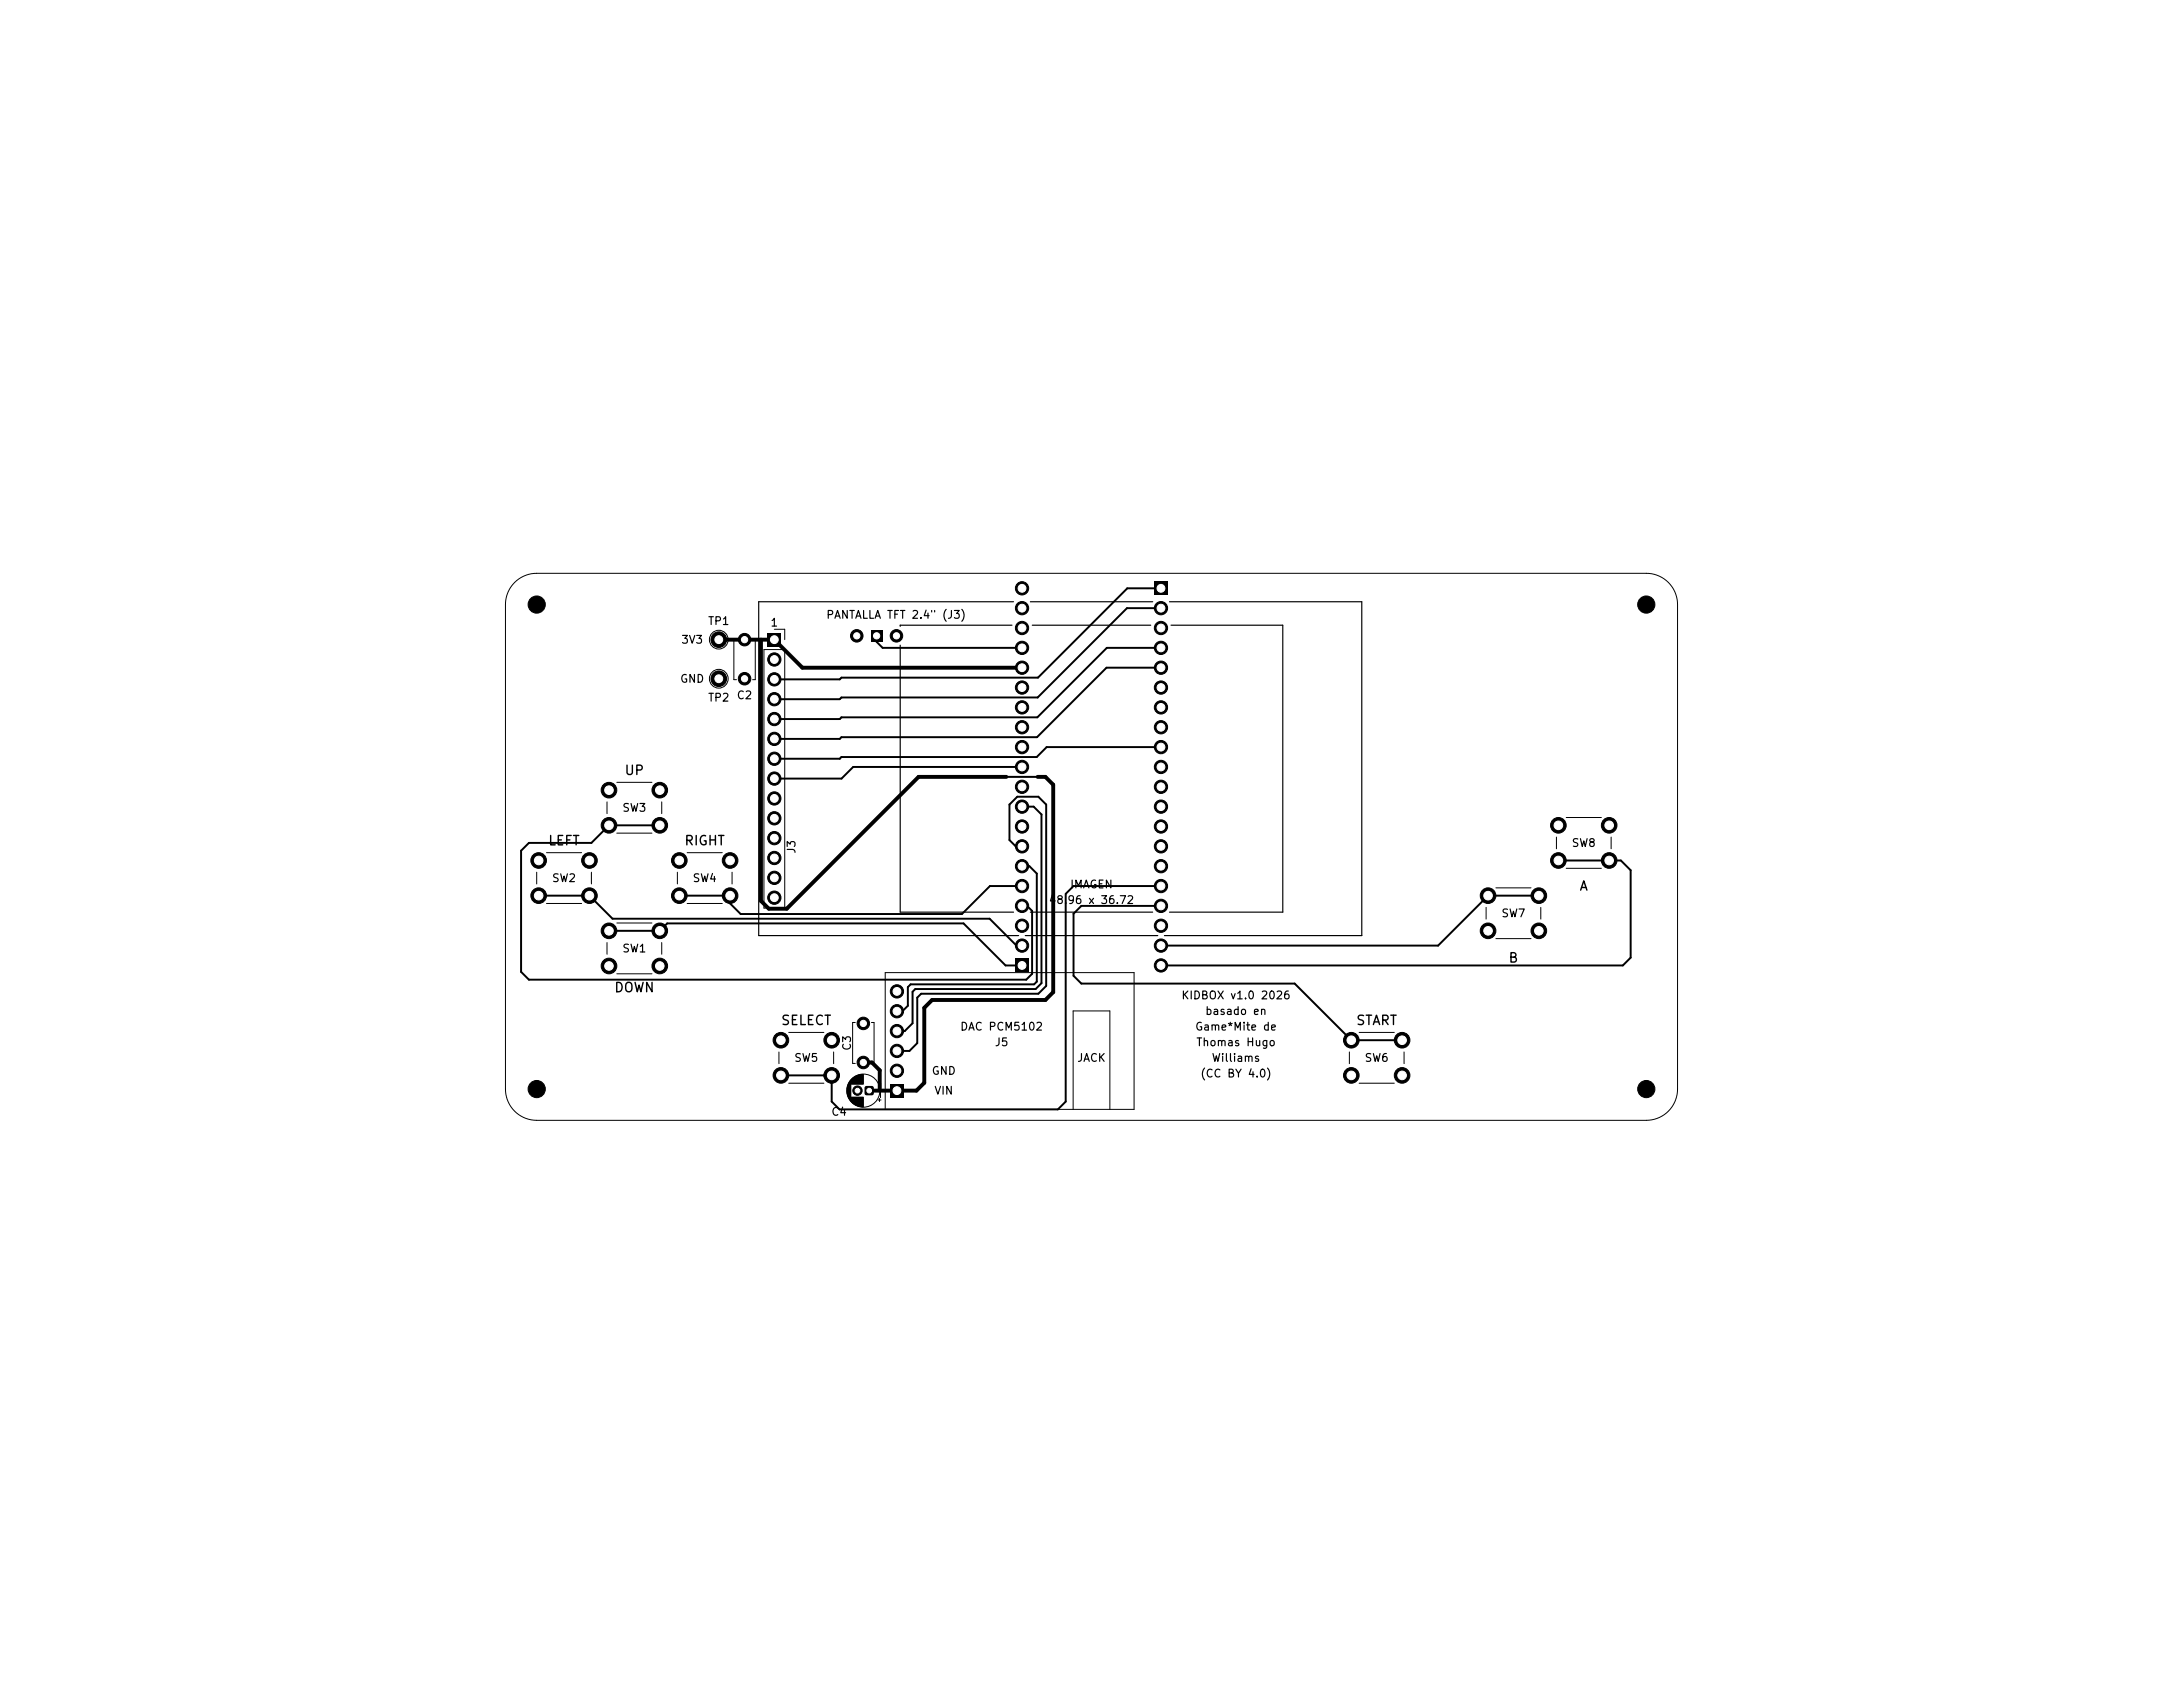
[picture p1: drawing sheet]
<svg xmlns="http://www.w3.org/2000/svg" width="279mm" height="216mm" viewBox="0 0 279 216" stroke-linecap="round" stroke-linejoin="round" font-family="sans-serif">
<defs><g id="words">
<g font-size="1.2">
<text x="79.8" y="99.5">UP</text>
<text x="70.1" y="108.5">LEFT</text>
<text x="87.5" y="108.5">RIGHT</text>
<text x="202.1" y="114.3">A</text>
<text x="193" y="123.5">B</text>
<text x="78.5" y="127.3">DOWN</text>
<text x="99.9" y="131.5">SELECT</text>
<text x="173.5" y="131.5">START</text>
</g>
<g font-size="1">
<text x="87.1" y="82.6">3V3</text>
<text x="90.5" y="80.2">TP1</text>
<text x="98.5" y="80.4">1</text>
<text x="105.7" y="79.4">PANTALLA TFT 2.4&quot; (J3)</text>
<text x="87" y="87.6">GND</text>
<text x="94.2" y="89.7">C2</text>
<text x="90.5" y="90">TP2</text>
<text x="79.6" y="104.1">SW3</text>
<text x="70.6" y="113.1">SW2</text>
<text x="88.6" y="113.1">SW4</text>
<text x="102.1" y="109.3" transform="rotate(-90 102.1 109.3)">J3</text>
<text x="136.9" y="113.9">IMAGEN</text>
<text x="201.1" y="108.6">SW8</text>
<text x="134.1" y="115.9">48.96 x 36.72</text>
<text x="192.1" y="117.6">SW7</text>
<text x="79.6" y="122.1">SW1</text>
<text x="151.1" y="128.1">KIDBOX v1.0 2026</text>
<text x="154.2" y="130.1">basado en</text>
<text x="101.6" y="136.1">SW5</text>
<text x="109.2" y="134.6" transform="rotate(-90 109.2 134.6)">C3</text>
<text x="119.2" y="137.8">GND</text>
<text x="122.8" y="132.1">DAC PCM5102</text>
<text x="127.2" y="134.1">J5</text>
<text x="137.8" y="136.1">JACK</text>
<text x="152.9" y="132.1">Game*Mite de</text>
<text x="153" y="134.1">Thomas Hugo</text>
<text x="155" y="136.1">Williams</text>
<text x="174.6" y="136.1">SW6</text>
<text x="106.3" y="143">C4</text>
<text x="119.5" y="140.3">VIN</text>
<text x="153.6" y="138.1">(CC BY 4.0)</text>
</g>
</g></defs>
<g fill="#000" stroke="#000" stroke-width=".13">
<circle cx="68.7" cy="77.4" r="1.1"/>
<circle cx="130.8" cy="77.8" r=".85"/>
<circle cx="130.8" cy="75.3" r=".85"/>
<circle cx="148.6" cy="77.8" r=".85"/>
<circle cx="210.7" cy="77.4" r="1.1"/>
<circle cx="92" cy="81.9" r="1"/>
<circle cx="92" cy="86.9" r="1"/>
<circle cx="95.3" cy="81.9" r=".8"/>
<circle cx="95.3" cy="86.9" r=".8"/>
<circle cx="99.1" cy="99.6" r=".85"/>
<circle cx="99.1" cy="86.9" r=".85"/>
<circle cx="99.1" cy="92" r=".85"/>
<circle cx="99.1" cy="94.6" r=".85"/>
<circle cx="99.1" cy="97.1" r=".85"/>
<circle cx="99.1" cy="84.4" r=".85"/>
<circle cx="99.1" cy="89.5" r=".85"/>
<circle cx="109.7" cy="81.4" r=".8"/>
<circle cx="114.7" cy="81.4" r=".8"/>
<circle cx="130.8" cy="90.5" r=".85"/>
<circle cx="130.8" cy="95.6" r=".85"/>
<circle cx="130.8" cy="82.9" r=".85"/>
<circle cx="130.8" cy="85.5" r=".85"/>
<circle cx="130.8" cy="98.2" r=".85"/>
<circle cx="130.8" cy="88" r=".85"/>
<circle cx="130.8" cy="93.1" r=".85"/>
<circle cx="130.8" cy="80.4" r=".85"/>
<circle cx="148.6" cy="85.5" r=".85"/>
<circle cx="148.6" cy="82.9" r=".85"/>
<circle cx="148.6" cy="90.5" r=".85"/>
<circle cx="148.6" cy="95.6" r=".85"/>
<circle cx="148.6" cy="98.2" r=".85"/>
<circle cx="148.6" cy="88" r=".85"/>
<circle cx="148.6" cy="93.1" r=".85"/>
<circle cx="148.6" cy="80.4" r=".85"/>
<circle cx="68.9" cy="114.6" r="1"/>
<circle cx="68.9" cy="110.1" r="1"/>
<circle cx="75.4" cy="114.6" r="1"/>
<circle cx="75.4" cy="110.1" r="1"/>
<circle cx="77.9" cy="119.1" r="1"/>
<circle cx="77.9" cy="101.1" r="1"/>
<circle cx="77.9" cy="105.6" r="1"/>
<circle cx="84.4" cy="101.1" r="1"/>
<circle cx="84.4" cy="119.1" r="1"/>
<circle cx="84.4" cy="105.6" r="1"/>
<circle cx="86.9" cy="114.6" r="1"/>
<circle cx="86.9" cy="110.1" r="1"/>
<circle cx="93.4" cy="114.6" r="1"/>
<circle cx="93.4" cy="110.1" r="1"/>
<circle cx="99.1" cy="112.3" r=".85"/>
<circle cx="99.1" cy="107.3" r=".85"/>
<circle cx="99.1" cy="104.7" r=".85"/>
<circle cx="99.1" cy="109.8" r=".85"/>
<circle cx="99.1" cy="102.2" r=".85"/>
<circle cx="99.1" cy="114.9" r=".85"/>
<circle cx="130.8" cy="108.3" r=".85"/>
<circle cx="130.8" cy="115.9" r=".85"/>
<circle cx="130.8" cy="103.2" r=".85"/>
<circle cx="130.8" cy="110.9" r=".85"/>
<circle cx="130.8" cy="113.4" r=".85"/>
<circle cx="130.8" cy="100.7" r=".85"/>
<circle cx="130.8" cy="105.8" r=".85"/>
<circle cx="130.8" cy="118.5" r=".85"/>
<circle cx="148.6" cy="108.3" r=".85"/>
<circle cx="148.6" cy="110.9" r=".85"/>
<circle cx="148.6" cy="103.2" r=".85"/>
<circle cx="148.6" cy="115.9" r=".85"/>
<circle cx="148.6" cy="100.7" r=".85"/>
<circle cx="148.6" cy="113.4" r=".85"/>
<circle cx="148.6" cy="118.5" r=".85"/>
<circle cx="148.6" cy="105.8" r=".85"/>
<circle cx="190.5" cy="114.6" r="1"/>
<circle cx="190.5" cy="119.1" r="1"/>
<circle cx="197" cy="114.6" r="1"/>
<circle cx="197" cy="119.1" r="1"/>
<circle cx="199.5" cy="110.1" r="1"/>
<circle cx="199.5" cy="105.6" r="1"/>
<circle cx="206" cy="110.1" r="1"/>
<circle cx="206" cy="105.6" r="1"/>
<circle cx="68.7" cy="139.4" r="1.1"/>
<circle cx="77.9" cy="123.6" r="1"/>
<circle cx="84.4" cy="123.6" r="1"/>
<circle cx="99.9" cy="133.1" r="1"/>
<circle cx="99.9" cy="137.6" r="1"/>
<circle cx="106.4" cy="133.1" r="1"/>
<circle cx="106.4" cy="137.6" r="1"/>
<circle cx="109.7" cy="139.6" r=".6"/>
<circle cx="110.5" cy="131" r=".8"/>
<circle cx="110.5" cy="136" r=".8"/>
<circle cx="114.8" cy="132" r=".85"/>
<circle cx="114.8" cy="137" r=".85"/>
<circle cx="114.8" cy="126.9" r=".85"/>
<circle cx="114.8" cy="134.5" r=".85"/>
<circle cx="114.8" cy="129.4" r=".85"/>
<circle cx="130.8" cy="121" r=".85"/>
<circle cx="148.6" cy="121" r=".85"/>
<circle cx="148.6" cy="123.6" r=".85"/>
<circle cx="173" cy="133.1" r="1"/>
<circle cx="173" cy="137.6" r="1"/>
<circle cx="179.5" cy="133.1" r="1"/>
<circle cx="179.5" cy="137.6" r="1"/>
<circle cx="210.7" cy="139.4" r="1.1"/>
</g>
<path d="M147.7 74.4h1.7v1.7h-1.7zM98.3 81h1.7v1.7h-1.7zM111.4 80.6h1.5v1.5h-1.5zM110.7 139.1l.2-.1 .9 .1v.1v.9l-.2 .1-.9-.1-.1-.2zM130 122.7h1.7v1.7h-1.7zM113.9 138.7h1.7v1.7h-1.7z" fill="#000"/>
<g fill="none" stroke="#000" stroke-width=".25">
<path d="M148.6 75.3h-4.3l-11.5 11.4h-25.1l-.2 .2h-8.4M148.6 77.8h-4.4l-11.4 11.5h-25.1l-.2 .2h-8.4M112.2 81.4v.7l.8 .8h17.8M128.8 99.4h4M130.8 98.2h-21.6l-1.5 1.4h-8.6M148.6 82.9h-6.9l-8.9 8.9h-25.1l-.2 .2h-8.4M148.6 85.5h-7l-8.9 8.8h-25l-.2 .3h-8.4M148.6 95.6h-14.6l-1.3 1.3h-25l-.2 .2h-8.4M68.9 114.6h6.5l3 3h48.3l3.4 3.4h.7M77.9 119.1h6.5l1-.9h37.9l5.4 5.4h2.1M84.4 105.6h-6.5l-2.2 2.3h-8l-1 1v15.5l1 1h63.6l.8-.8v-8l-.6-.7h-.7M130.8 113.4h-4.1l-3.6 3.6h-28.3l-1.4-1.4v-.5l-.5-.5h-6"/>
<path d="M130.8 108.3h-.8l-.8-.8v-4.5l1-1h2.7l1 1v23.2l-1 1h-15l-.5 .5v5.8l-1 1h-1.6M130.8 103.2h1.5l1 1v21.6l-.8 .8h-15.4l-.3 .3v4.1l-1 1h-1M130.8 110.9h1l.9 .9v13.8l-.4 .4h-15.8l-.3 .3v2.4l-.7 .7h-.7M148.6 115.9h-10.2l-1 1v8l1 1h27.3l7.3 7.2h6.5M148.6 113.4h-11.2l-1 1v26.6l-1 1h-28l-1-1v-2.4l-1-1h-5.5M197 114.6h-6.5l-6.4 6.4h-35.5M199.5 110.1h8l1.2 1.3v11.2l-1 1h-59.1"/>
</g>
<path d="M92 81.9h7.1l3.6 3.6h28.1M97.4 81.9v33.4l1 1h2.3l16.9-16.9h11.2M132.8 99.4h1l1 1v26.6l-1 1h-14.5l-1 1v9.6l-1 1h-6.1M110.5 136h1.1l1 1v2.6" fill="none" stroke="#000" stroke-width=".5"/>
<path d="M129.7 77h-32.6v42.7h33.3M131.9 77h15.6M149.7 77h24.6v42.7h-25.3M115.2 82.6v34.1h14.5M129.5 80h-14.3v.2M132.1 80h15.2M149.9 80h14.3v36.7h-14.5M131.2 119.7h17M131.9 116.7h15.6" fill="none" stroke="#000" stroke-width=".15"/>
<g fill="none" stroke="#000" stroke-width=".13">
<path d="M65.9 74.5a4 4 0 0 1 2.8-1.1h142a4 4 0 0 1 4 4v62a4 4 0 0 1-4 4h-142a4 4 0 0 1-4-4v-62a4 4 0 0 1 1.2-2.9zM94.3 81.7h-.4v5.3h.4M96.3 81.7h.4v5.3h-.4M97.8 83.1h2.6v33.1h-2.6zM99.1 80.5h1.3v1.4M68.7 111.6v1.5M69.9 115.6h4.5M69.9 109.1h4.5M75.7 111.6v1.5M77.7 102.6v1.5M78.9 118.1h4.5M78.9 106.6h4.5"/>
<path d="M78.9 100.1h4.5M84.7 102.6v1.5M86.7 111.6v1.5M87.9 115.6h4.5M87.9 109.1h4.5M93.7 111.6v1.5M190.2 116.1v1.5M191.5 113.6h4.5M197.2 116.1v1.5M199.2 107.1v1.5M200.5 111.1h4.5M200.5 104.6h4.5"/>
<path d="M206.2 107.1v1.5M77.7 120.6v1.5M78.9 124.6h4.5M84.7 120.6v1.5M99.7 134.6v1.5M100.9 138.6h4.5M100.9 132.1h4.5M106.7 134.6v1.5M108.4 139.2v.7M108.5 139v1.1M108.5 138.9v1.3M108.5 138.8v1.5"/>
<path d="M108.6 138.7v1.7M108.6 138.6v1.9M108.7 138.6v2M108.7 138.5v2.2M108.7 138.4v2.3M108.8 138.4v2.4M108.8 138.3v2.5M108.9 138.3v2.6M108.9 138.2v2.7M108.9 138.2v.5M109 138.1v.6M109.1 138.1v.6"/>
<path d="M109.1 138v.7M109.2 138v.7M109.2 137.9v.8M109.3 137.9v.8M109.3 137.8v.9M109.4 137.8v.9M109.5 137.8v.9M109.5 130.9h-.4v5.2h.4M109.5 137.7v1M109.6 137.7v1M109.7 137.7v1M109.7 137.6v1.1"/>
<path d="M109.8 137.6v1.1M109.9 137.6v1.1M110 137.6v1.1M110.1 137.5v1.2M110.2 137.5v1.2M110.3 137.5v1.2M110.4 137.5v1.2M110.5 137.5v1.2M111.5 130.9h.4v5.2h-.4M112.7 138.7v1.8M113.3 124.5h31.9v17.5h-31.9zM172.7 134.6v1.5"/>
<path d="M174 138.6h4.5M174 132.1h4.5M179.7 134.6v1.5M191.5 120.1h4.5M108.9 140.4v.6M109 140.4v.6M109 140.4v.7M109.1 140.4v.7M109.1 140.4v.8M109.2 140.4v.8M109.3 140.4v.9M109.4 140.4v.9"/>
<path d="M109.4 140.4v1M109.5 140.4v1M109.6 140.4v1M109.6 140.4v1.1M109.7 140.4v1.1M109.8 140.4v1.1M109.9 140.4v1.2M110 140.4v1.2M110.1 140.4v1.2M110.2 140.4v1.2M110.3 140.4v1.2M110.3 140.4v1.3"/>
<path d="M110.4 140.4v1.3M110.5 140.4v1.3M112.4 140.8h.4M112.6 140.6v.4M137.3 142v-12.6h4.8v12.6"/>
<circle cx="92" cy="81.9" r="1.2"/>
<circle cx="92" cy="86.9" r="1.2"/>
<circle cx="110.5" cy="139.6" r="2.12"/>
</g>
<g fill="#fff" stroke="#fff" stroke-width=".13">
<circle cx="106.4" cy="137.6" r=".55"/>
<circle cx="99.9" cy="137.6" r=".55"/>
<circle cx="106.4" cy="133.1" r=".55"/>
<circle cx="99.9" cy="133.1" r=".55"/>
<circle cx="93.4" cy="114.6" r=".55"/>
<circle cx="86.9" cy="114.6" r=".55"/>
<circle cx="93.4" cy="110.1" r=".55"/>
<circle cx="86.9" cy="110.1" r=".55"/>
<circle cx="77.9" cy="119.1" r=".55"/>
<circle cx="84.4" cy="119.1" r=".55"/>
<circle cx="77.9" cy="123.6" r=".55"/>
<circle cx="84.4" cy="123.6" r=".55"/>
<circle cx="206" cy="110.1" r=".55"/>
<circle cx="199.5" cy="110.1" r=".55"/>
<circle cx="206" cy="105.6" r=".55"/>
<circle cx="199.5" cy="105.6" r=".55"/>
<circle cx="92" cy="81.9" r=".5"/>
<circle cx="190.5" cy="114.6" r=".55"/>
<circle cx="197" cy="114.6" r=".55"/>
<circle cx="190.5" cy="119.1" r=".55"/>
<circle cx="197" cy="119.1" r=".55"/>
<circle cx="114.8" cy="139.6" r=".5"/>
<circle cx="114.8" cy="137" r=".5"/>
<circle cx="114.8" cy="134.5" r=".5"/>
<circle cx="114.8" cy="132" r=".5"/>
<circle cx="114.8" cy="129.4" r=".5"/>
<circle cx="114.8" cy="126.9" r=".5"/>
<circle cx="99.1" cy="81.9" r=".5"/>
<circle cx="99.1" cy="84.4" r=".5"/>
<circle cx="99.1" cy="86.9" r=".5"/>
<circle cx="99.1" cy="89.5" r=".5"/>
<circle cx="99.1" cy="92" r=".5"/>
<circle cx="99.1" cy="94.6" r=".5"/>
<circle cx="99.1" cy="97.1" r=".5"/>
<circle cx="99.1" cy="99.6" r=".5"/>
<circle cx="99.1" cy="102.2" r=".5"/>
<circle cx="99.1" cy="104.7" r=".5"/>
<circle cx="99.1" cy="107.3" r=".5"/>
<circle cx="99.1" cy="109.8" r=".5"/>
<circle cx="99.1" cy="112.3" r=".5"/>
<circle cx="99.1" cy="114.9" r=".5"/>
<circle cx="173" cy="133.1" r=".55"/>
<circle cx="179.5" cy="133.1" r=".55"/>
<circle cx="173" cy="137.6" r=".55"/>
<circle cx="179.5" cy="137.6" r=".55"/>
<circle cx="75.4" cy="114.6" r=".55"/>
<circle cx="68.9" cy="114.6" r=".55"/>
<circle cx="75.4" cy="110.1" r=".55"/>
<circle cx="68.9" cy="110.1" r=".55"/>
<circle cx="111.2" cy="139.6" r=".3"/>
<circle cx="109.7" cy="139.6" r=".3"/>
<circle cx="110.5" cy="136" r=".4"/>
<circle cx="110.5" cy="131" r=".4"/>
<circle cx="84.4" cy="105.6" r=".55"/>
<circle cx="77.9" cy="105.6" r=".55"/>
<circle cx="84.4" cy="101.1" r=".55"/>
<circle cx="77.9" cy="101.1" r=".55"/>
<circle cx="92" cy="86.9" r=".5"/>
<circle cx="95.3" cy="81.9" r=".4"/>
<circle cx="95.3" cy="86.9" r=".4"/>
<circle cx="148.6" cy="75.3" r=".5"/>
<circle cx="148.6" cy="77.8" r=".5"/>
<circle cx="148.6" cy="80.4" r=".5"/>
<circle cx="148.6" cy="82.9" r=".5"/>
<circle cx="148.6" cy="85.5" r=".5"/>
<circle cx="148.6" cy="88" r=".5"/>
<circle cx="148.6" cy="90.5" r=".5"/>
<circle cx="148.6" cy="93.1" r=".5"/>
<circle cx="148.6" cy="95.6" r=".5"/>
<circle cx="148.6" cy="98.2" r=".5"/>
<circle cx="148.6" cy="100.7" r=".5"/>
<circle cx="148.6" cy="103.2" r=".5"/>
<circle cx="148.6" cy="105.8" r=".5"/>
<circle cx="148.6" cy="108.3" r=".5"/>
<circle cx="148.6" cy="110.9" r=".5"/>
<circle cx="148.6" cy="113.4" r=".5"/>
<circle cx="148.6" cy="115.9" r=".5"/>
<circle cx="148.6" cy="118.5" r=".5"/>
<circle cx="148.6" cy="121" r=".5"/>
<circle cx="148.6" cy="123.6" r=".5"/>
<circle cx="130.8" cy="123.6" r=".5"/>
<circle cx="130.8" cy="121" r=".5"/>
<circle cx="130.8" cy="118.5" r=".5"/>
<circle cx="130.8" cy="115.9" r=".5"/>
<circle cx="130.8" cy="113.4" r=".5"/>
<circle cx="130.8" cy="110.9" r=".5"/>
<circle cx="130.8" cy="108.3" r=".5"/>
<circle cx="130.8" cy="105.8" r=".5"/>
<circle cx="130.8" cy="103.2" r=".5"/>
<circle cx="130.8" cy="100.7" r=".5"/>
<circle cx="130.8" cy="98.2" r=".5"/>
<circle cx="130.8" cy="95.6" r=".5"/>
<circle cx="130.8" cy="93.1" r=".5"/>
<circle cx="130.8" cy="90.5" r=".5"/>
<circle cx="130.8" cy="88" r=".5"/>
<circle cx="130.8" cy="85.5" r=".5"/>
<circle cx="130.8" cy="82.9" r=".5"/>
<circle cx="130.8" cy="80.4" r=".5"/>
<circle cx="130.8" cy="77.8" r=".5"/>
<circle cx="130.8" cy="75.3" r=".5"/>
<circle cx="112.2" cy="81.4" r=".4"/>
<circle cx="114.7" cy="81.4" r=".4"/>
<circle cx="109.7" cy="81.4" r=".4"/>
</g>
<use href="#words"/>
</svg>
